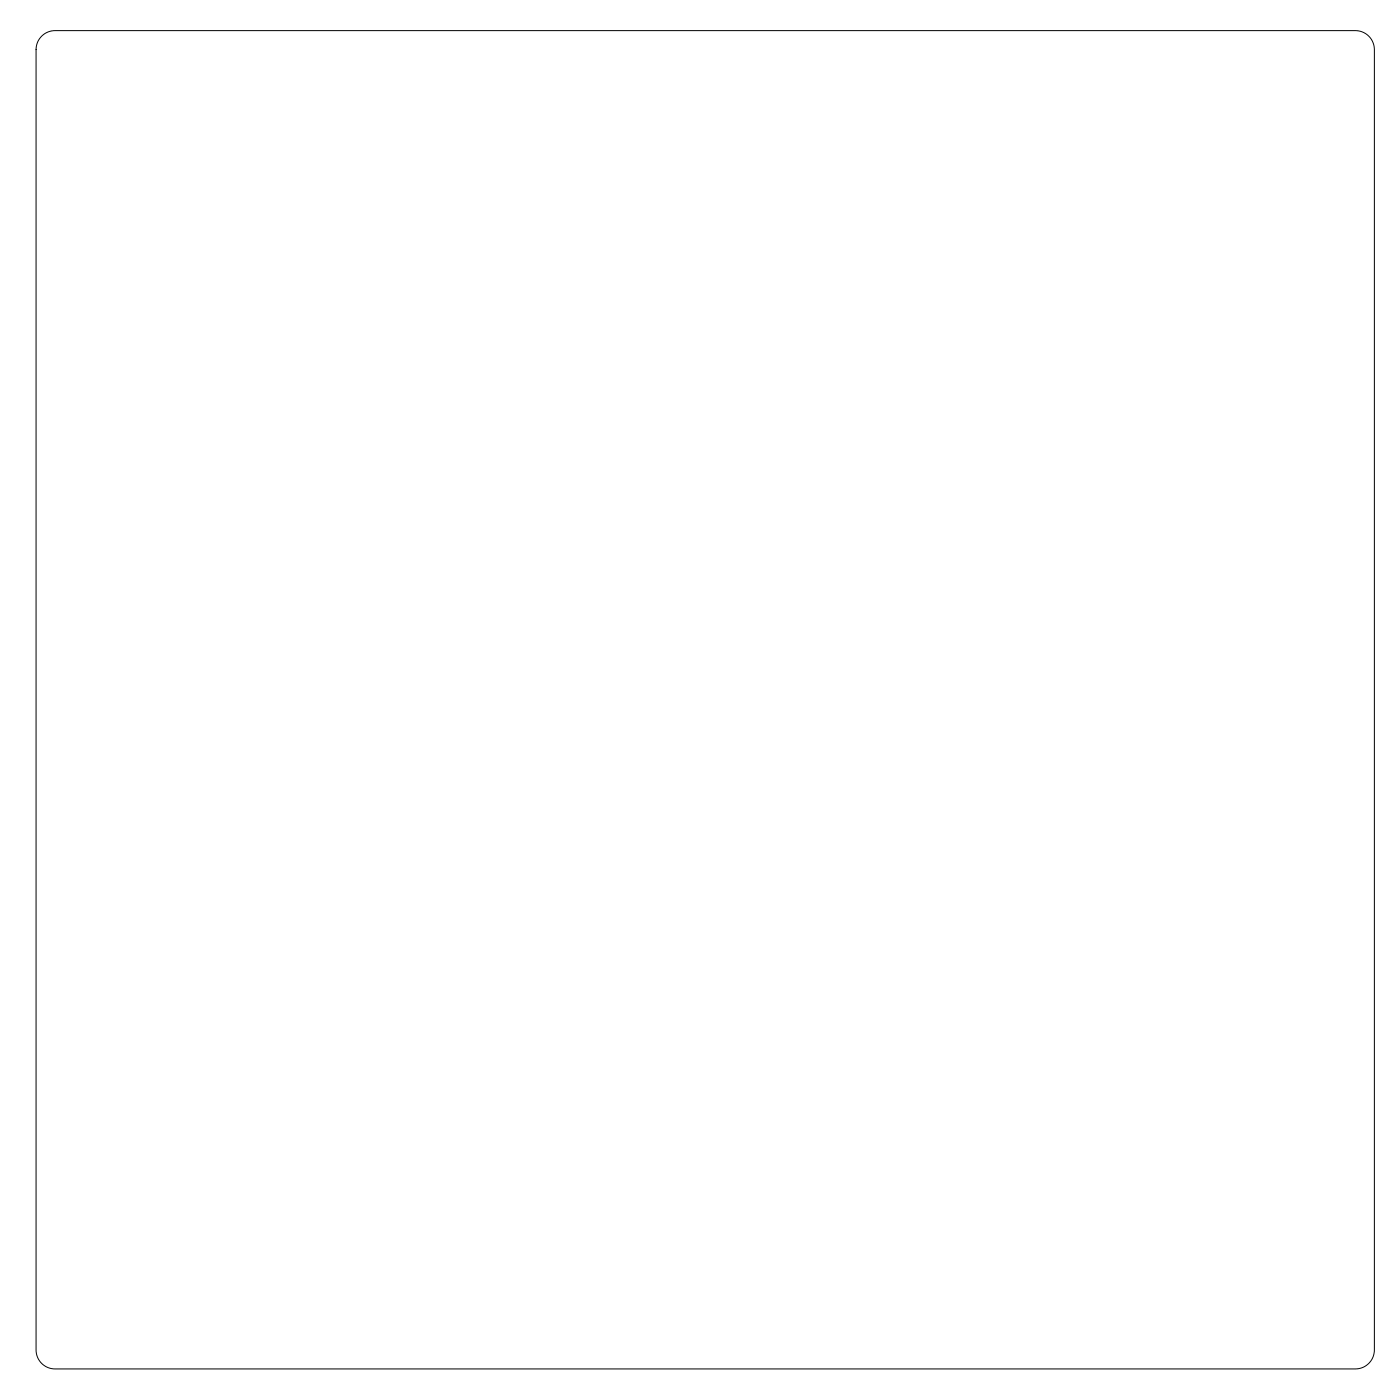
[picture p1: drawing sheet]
<svg xmlns="http://www.w3.org/2000/svg" width="295mm" height="295mm" viewBox="0 0 295 295" stroke-linecap="round" stroke-linejoin="round" font-family="sans-serif">
<path d="M8.8 7.6a4 4 0 0 1 2.8-1.1h274a4 4 0 0 1 4 4v274a4 4 0 0 1-4 4h-274a4 4 0 0 1-4-4v-274a4 4 0 0 1 1.2-2.9z" fill="none" stroke="#000" stroke-width=".21"/>
</svg>
